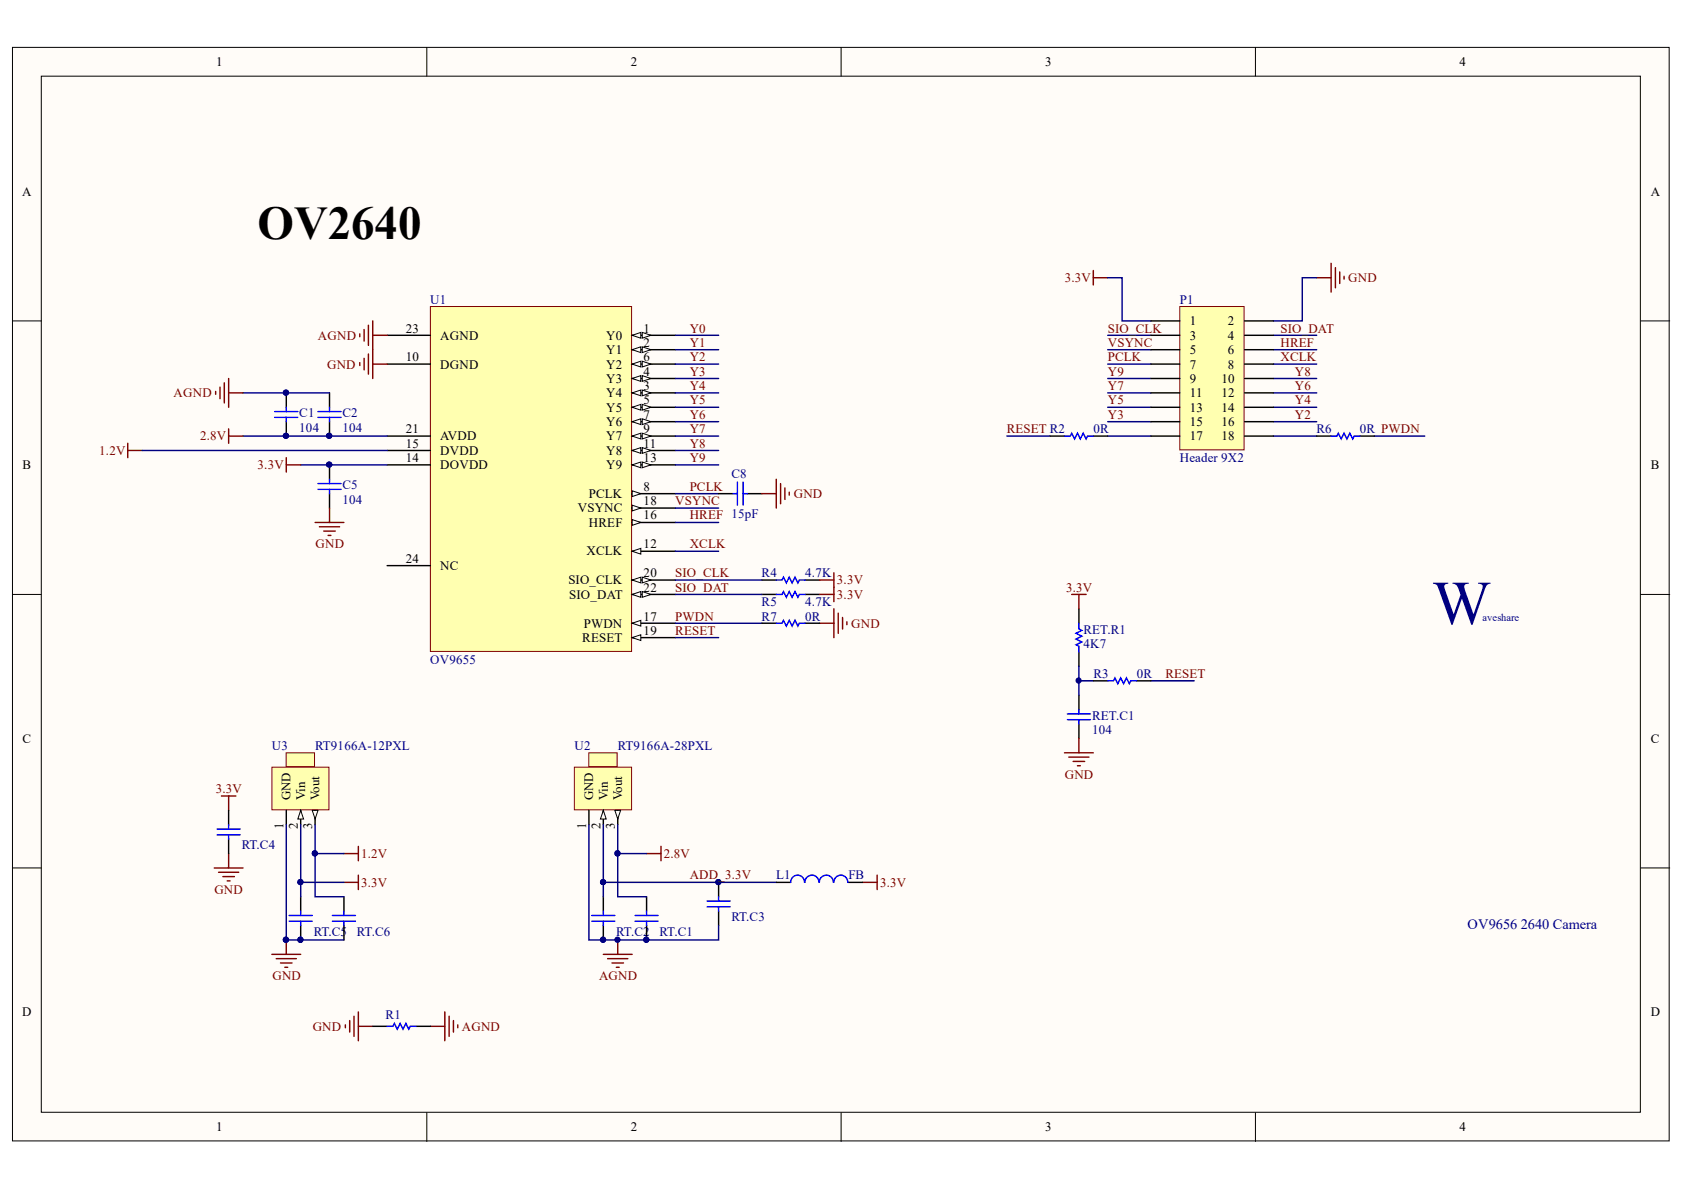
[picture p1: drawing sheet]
<svg xmlns="http://www.w3.org/2000/svg" width="297mm" height="210mm" viewBox="0 0 297 210" stroke-linecap="round" stroke-linejoin="round" font-family="sans-serif">
<defs><g id="words">
<text font-size="11" fill="#000080" x="252.6" y="110.1">W</text>
<text font-size="8.3" x="45.4" y="42.1">OV2640</text>
<text font-size="2.5" fill="#000080" x="258.9" y="163.8">OV9656 2640 Camera</text>
<g font-size="2.3">
<text x="38.2" y="11.7">1</text>
<text x="111.2" y="11.7">2</text>
<text x="184.3" y="11.7">3</text>
<text x="257.4" y="11.7">4</text>
<text x="3.9" y="34.5">A</text>
<text x="291.2" y="34.5">A</text>
<text x="71.6" y="58.7">23</text>
<text x="77.7" y="59.9">AGND</text>
<text x="106.9" y="59.9">Y0</text>
<text x="113.5" y="58.7">1</text>
<text x="209.9" y="57.4">1</text>
<text x="209.9" y="59.9">3</text>
<text x="216.6" y="57.4">2</text>
<text x="216.6" y="59.9">4</text>
<text x="71.6" y="63.7">10</text>
<text x="77.7" y="65">DGND</text>
<text x="106.9" y="62.5">Y1</text>
<text x="106.9" y="65">Y2</text>
<text x="113.5" y="61.2">2</text>
<text x="113.5" y="63.7">6</text>
<text x="209.9" y="62.5">5</text>
<text x="209.9" y="65">7</text>
<text x="216.6" y="62.5">6</text>
<text x="216.6" y="65">8</text>
<text x="106.9" y="70.1">Y4</text>
<text x="106.9" y="67.5">Y3</text>
<text x="113.5" y="68.8">3</text>
<text x="113.5" y="66.3">4</text>
<text x="113.5" y="71.3">5</text>
<text x="209.9" y="67.5">9</text>
<text x="209.9" y="70.1">11</text>
<text x="215.5" y="67.5">10</text>
<text x="215.5" y="70.1">12</text>
<text x="71.6" y="76.4">21</text>
<text x="77.7" y="77.7">AVDD</text>
<text x="106.9" y="72.6">Y5</text>
<text x="106.9" y="75.2">Y6</text>
<text x="106.9" y="77.7">Y7</text>
<text x="113.5" y="73.9">7</text>
<text x="113.5" y="76.4">9</text>
<text x="209.9" y="72.6">13</text>
<text x="209.9" y="75.2">15</text>
<text x="209.9" y="77.7">17</text>
<text x="215.5" y="72.6">14</text>
<text x="215.5" y="75.2">16</text>
<text x="215.5" y="77.7">18</text>
<text x="4" y="82.8">B</text>
<text x="71.6" y="79">15</text>
<text x="71.6" y="81.5">14</text>
<text x="77.7" y="82.8">DOVDD</text>
<text x="77.7" y="80.2">DVDD</text>
<text x="106.9" y="80.2">Y8</text>
<text x="106.9" y="82.8">Y9</text>
<text x="113.5" y="79">11</text>
<text x="113.5" y="81.5">13</text>
<text x="291.2" y="82.8">B</text>
<text x="103.9" y="87.8">PCLK</text>
<text x="113.5" y="89.1">18</text>
<text x="113.5" y="86.6">8</text>
<text x="101.9" y="90.4">VSYNC</text>
<text x="103.9" y="92.9">HREF</text>
<text x="113.5" y="91.6">16</text>
<text x="71.6" y="99.2">24</text>
<text x="77.7" y="100.5">NC</text>
<text x="103.5" y="98">XCLK</text>
<text x="113.5" y="101.8">20</text>
<text x="113.5" y="96.7">12</text>
<text x="100.3" y="103">SIO_CLK</text>
<text x="100.4" y="105.7">SIO_DAT</text>
<text x="113.5" y="104.4">22</text>
<text x="102.7" y="113.3">RESET</text>
<text x="103" y="110.7">PWDN</text>
<text x="113.5" y="112">19</text>
<text x="113.5" y="109.5">17</text>
<text x="4" y="131">C</text>
<text x="291.2" y="131">C</text>
<text x="51.3" y="141.2" transform="rotate(-90 51.3 141.2)">GND</text>
<text x="53.8" y="141.2" transform="rotate(-90 53.8 141.2)">Vin</text>
<text x="56.3" y="141.2" transform="rotate(-90 56.3 141.2)">Vout</text>
<text x="104.7" y="141.2" transform="rotate(-90 104.7 141.2)">GND</text>
<text x="107.2" y="141.2" transform="rotate(-90 107.2 141.2)">Vin</text>
<text x="109.7" y="141.2" transform="rotate(-90 109.7 141.2)">Vout</text>
<text x="50" y="146.2" transform="rotate(-90 50 146.2)">1</text>
<text x="52.5" y="146.2" transform="rotate(-90 52.5 146.2)">2</text>
<text x="55.1" y="146.2" transform="rotate(-90 55.1 146.2)">3</text>
<text x="103.4" y="146.2" transform="rotate(-90 103.4 146.2)">1</text>
<text x="105.9" y="146.2" transform="rotate(-90 105.9 146.2)">2</text>
<text x="108.5" y="146.2" transform="rotate(-90 108.5 146.2)">3</text>
<text x="3.9" y="179.3">D</text>
<text x="291.2" y="179.3">D</text>
<text x="38.2" y="199.6">1</text>
<text x="111.2" y="199.6">2</text>
<text x="184.3" y="199.6">3</text>
<text x="257.4" y="199.6">4</text>
</g>
<g font-size="2.3" fill="#000080">
<text x="75.9" y="53.6">U1</text>
<text x="208.1" y="53.6">P1</text>
<text x="52.8" y="73.6">C1</text>
<text x="52.8" y="76.2">104</text>
<text x="60.4" y="73.6">C2</text>
<text x="60.4" y="76.2">104</text>
<text x="192.9" y="76.4">0R</text>
<text x="232.2" y="76.4">R6</text>
<text x="239.8" y="76.4">0R PWDN</text>
<text x="208.1" y="81.5">Header 9X2</text>
<text x="60.4" y="86.3">C5</text>
<text x="60.4" y="88.8">104</text>
<text x="129" y="84.3">C8</text>
<text x="134.3" y="101.8">R4</text>
<text x="142" y="101.8">4.7K</text>
<text x="134.3" y="106.9">R5</text>
<text x="142" y="106.9">4.7K</text>
<text x="134.3" y="109.5">R7</text>
<text x="142" y="109.5">0R</text>
<text x="191.1" y="111.8">RET.R1</text>
<text x="75.9" y="117.1">OV9655</text>
<text x="191.1" y="114.3">4K7</text>
<text x="192.9" y="119.6">R3</text>
<text x="200.5" y="119.6">0R</text>
<text x="192.6" y="129.5">104</text>
<text x="192.6" y="127">RET.C1</text>
<text x="48" y="132.3">U3</text>
<text x="55.6" y="132.3">RT9166A-12PXL</text>
<text x="101.4" y="132.3">U2</text>
<text x="109" y="132.3">RT9166A-28PXL</text>
<text x="42.6" y="149.8">RT.C4</text>
<text x="136.9" y="155.1">L1</text>
<text x="149.7" y="155.1">FB</text>
<text x="55.3" y="165.1">RT.C5</text>
<text x="62.9" y="165.1">RT.C6</text>
<text x="108.7" y="165.1">RT.C2</text>
<text x="116.3" y="165.1">RT.C1</text>
<text x="129" y="162.5">RT.C3</text>
<text x="68" y="179.8">R1</text>
</g>
<g font-size="2.3" fill="#800000">
<text x="187.8" y="49.8">3.3V</text>
<text x="237.8" y="49.8">GND</text>
<text x="56.1" y="59.9">AGND</text>
<text x="121.7" y="58.7">Y0</text>
<text x="195.4" y="58.7">SIO_CLK</text>
<text x="225.9" y="58.7">SIO_DAT</text>
<text x="57.7" y="65">GND</text>
<text x="121.7" y="61.2">Y1</text>
<text x="121.7" y="63.7">Y2</text>
<text x="195.4" y="61.2">VSYNC</text>
<text x="195.4" y="63.7">PCLK</text>
<text x="225.9" y="61.2">HREF</text>
<text x="225.9" y="63.7">XCLK</text>
<text x="30.6" y="70.1">AGND</text>
<text x="121.7" y="66.3">Y3</text>
<text x="121.7" y="68.8">Y4</text>
<text x="121.7" y="71.3">Y5</text>
<text x="195.4" y="68.8">Y7</text>
<text x="195.4" y="71.3">Y5</text>
<text x="195.4" y="66.3">Y9</text>
<text x="228.4" y="68.8">Y6</text>
<text x="228.4" y="71.3">Y4</text>
<text x="228.4" y="66.3">Y8</text>
<text x="35.3" y="77.7">2.8V</text>
<text x="121.7" y="73.9">Y6</text>
<text x="121.7" y="76.4">Y7</text>
<text x="177.6" y="76.4">RESET R2</text>
<text x="195.4" y="73.9">Y3</text>
<text x="228.4" y="73.9">Y2</text>
<text x="17.5" y="80.2">1.2V</text>
<text x="45.4" y="82.8">3.3V</text>
<text x="121.7" y="79">Y8</text>
<text x="121.7" y="81.5">Y9</text>
<text x="119.1" y="89.1">VSYNC</text>
<text x="121.7" y="86.6">PCLK</text>
<text x="140" y="87.8">GND</text>
<text x="121.7" y="91.6">HREF 15pF</text>
<text x="55.7" y="96.7">GND</text>
<text x="119.1" y="101.8">SIO_CLK</text>
<text x="121.7" y="96.7">XCLK</text>
<text x="119.1" y="104.4">SIO_DAT</text>
<text x="147.6" y="105.7">3.3V</text>
<text x="147.6" y="103">3.3V</text>
<text x="188.1" y="104.4">3.3V</text>
<text x="119.1" y="112">RESET</text>
<text x="119.1" y="109.5">PWDN</text>
<text x="150.2" y="110.7">GND</text>
<text x="205.6" y="119.6">RESET</text>
<text x="187.8" y="137.4">GND</text>
<text x="38.1" y="139.9">3.3V</text>
<text x="63.7" y="151.3">1.2V</text>
<text x="117.1" y="151.3">2.8V</text>
<text x="121.7" y="155.1">ADD_3.3V</text>
<text x="37.8" y="157.6">GND</text>
<text x="63.7" y="156.4">3.3V</text>
<text x="155.2" y="156.4">3.3V</text>
<text x="48.1" y="172.9">GND</text>
<text x="105.7" y="172.9">AGND</text>
<text x="55.2" y="181.8">GND</text>
<text x="81.5" y="181.8">AGND</text>
</g>
<text font-size="1.9" fill="#000080" x="261.5" y="109.6">aveshare</text>
</g></defs>
<g fill="#fffcf8" stroke="#000" stroke-width=".18">
<path d="M2.2 8.4h292.2v192.8h-292.2z"/>
<path d="M7.3 13.4h282v182.8h-282z"/>
</g>
<path d="M75.3 8.4v5M148.4 8.4v5M221.4 8.4v5M2.2 56.6h5.1M289.4 56.6h5.1M2.2 104.9h5.1M289.4 104.9h5.1M2.2 153.1h5.1M289.4 153.1h5.1M75.3 196.3v5M148.4 196.3v5M221.4 196.3v5" fill="none" stroke="#000" stroke-width=".18"/>
<path d="M75.9 54.1h35.5v60.8h-35.5z" fill="#ffffb0" stroke="#800000" stroke-width=".18"/>
<path d="M111.5 59.1h7.6" fill="none" stroke="#000" stroke-width=".25"/>
<path d="M111.5 59.1l1.5-.5v1.1z" fill="#fffcf8"/>
<path d="M111.5 59.1l1.5-.5v1.1z" fill="none" stroke="#000" stroke-width=".18"/>
<path d="M113.3 58.6l1.5 .5-1.5 .6z" fill="#fffcf8"/>
<path d="M113.3 58.6l1.5 .5-1.5 .6z" fill="none" stroke="#000" stroke-width=".18"/>
<path d="M111.5 61.7h7.6" fill="none" stroke="#000" stroke-width=".25"/>
<path d="M111.5 61.7l1.5-.5v1z" fill="#fffcf8"/>
<path d="M111.5 61.7l1.5-.5v1z" fill="none" stroke="#000" stroke-width=".18"/>
<path d="M113.3 61.2l1.5 .5-1.5 .5z" fill="#fffcf8"/>
<path d="M113.3 61.2l1.5 .5-1.5 .5z" fill="none" stroke="#000" stroke-width=".18"/>
<path d="M111.5 69.3h7.6" fill="none" stroke="#000" stroke-width=".25"/>
<path d="M111.5 69.3l1.5-.5v1z" fill="#fffcf8"/>
<path d="M111.5 69.3l1.5-.5v1z" fill="none" stroke="#000" stroke-width=".18"/>
<path d="M113.3 68.8l1.5 .5-1.5 .5z" fill="#fffcf8"/>
<path d="M113.3 68.8l1.5 .5-1.5 .5z" fill="none" stroke="#000" stroke-width=".18"/>
<path d="M111.5 66.8h7.6" fill="none" stroke="#000" stroke-width=".25"/>
<path d="M111.5 66.8l1.5-.5v1z" fill="#fffcf8"/>
<path d="M111.5 66.8l1.5-.5v1z" fill="none" stroke="#000" stroke-width=".18"/>
<path d="M113.3 66.3l1.5 .5-1.5 .5z" fill="#fffcf8"/>
<path d="M113.3 66.3l1.5 .5-1.5 .5z" fill="none" stroke="#000" stroke-width=".18"/>
<path d="M111.5 71.8h7.6" fill="none" stroke="#000" stroke-width=".25"/>
<path d="M111.5 71.8l1.5-.5v1z" fill="#fffcf8"/>
<path d="M111.5 71.8l1.5-.5v1z" fill="none" stroke="#000" stroke-width=".18"/>
<path d="M113.3 71.3l1.5 .5-1.5 .5z" fill="#fffcf8"/>
<path d="M113.3 71.3l1.5 .5-1.5 .5z" fill="none" stroke="#000" stroke-width=".18"/>
<path d="M111.5 64.2h7.6" fill="none" stroke="#000" stroke-width=".25"/>
<path d="M111.5 64.2l1.5-.5v1z" fill="#fffcf8"/>
<path d="M111.5 64.2l1.5-.5v1z" fill="none" stroke="#000" stroke-width=".18"/>
<path d="M113.3 63.7l1.5 .5-1.5 .5z" fill="#fffcf8"/>
<path d="M113.3 63.7l1.5 .5-1.5 .5z" fill="none" stroke="#000" stroke-width=".18"/>
<path d="M111.5 74.4h7.6" fill="none" stroke="#000" stroke-width=".25"/>
<path d="M111.5 74.4l1.5-.5v1z" fill="#fffcf8"/>
<path d="M111.5 74.4l1.5-.5v1z" fill="none" stroke="#000" stroke-width=".18"/>
<path d="M113.3 73.9l1.5 .5-1.5 .5z" fill="#fffcf8"/>
<path d="M113.3 73.9l1.5 .5-1.5 .5z" fill="none" stroke="#000" stroke-width=".18"/>
<path d="M111.5 87.1h7.6" fill="none" stroke="#000" stroke-width=".25"/>
<path d="M111.5 86.6l1.5 .5-1.5 .5z" fill="#fffcf8"/>
<path d="M111.5 86.6l1.5 .5-1.5 .5z" fill="none" stroke="#000" stroke-width=".18"/>
<path d="M111.5 76.9h7.6" fill="none" stroke="#000" stroke-width=".25"/>
<path d="M111.5 76.9l1.5-.5v1z" fill="#fffcf8"/>
<path d="M111.5 76.9l1.5-.5v1z" fill="none" stroke="#000" stroke-width=".18"/>
<path d="M113.3 76.4l1.5 .5-1.5 .5z" fill="#fffcf8"/>
<path d="M113.3 76.4l1.5 .5-1.5 .5z" fill="none" stroke="#000" stroke-width=".18"/>
<path d="M68.3 64.2h7.6M111.5 79.5h7.6" fill="none" stroke="#000" stroke-width=".25"/>
<path d="M111.5 79.5l1.5-.5v1z" fill="#fffcf8"/>
<path d="M111.5 79.5l1.5-.5v1z" fill="none" stroke="#000" stroke-width=".18"/>
<path d="M113.3 79l1.5 .5-1.5 .5z" fill="#fffcf8"/>
<path d="M113.3 79l1.5 .5-1.5 .5z" fill="none" stroke="#000" stroke-width=".18"/>
<path d="M111.5 97.2h7.6" fill="none" stroke="#000" stroke-width=".25"/>
<path d="M111.5 97.2l1.5-.5v1z" fill="#fffcf8"/>
<path d="M111.5 97.2l1.5-.5v1z" fill="none" stroke="#000" stroke-width=".18"/>
<path d="M111.5 82h7.6" fill="none" stroke="#000" stroke-width=".25"/>
<path d="M111.5 82l1.5-.5v1z" fill="#fffcf8"/>
<path d="M111.5 82l1.5-.5v1z" fill="none" stroke="#000" stroke-width=".18"/>
<path d="M113.3 81.5l1.5 .5-1.5 .5z" fill="#fffcf8"/>
<path d="M113.3 81.5l1.5 .5-1.5 .5z" fill="none" stroke="#000" stroke-width=".18"/>
<path d="M68.3 79.5h7.6M68.3 82h7.6M111.5 92.2h7.6" fill="none" stroke="#000" stroke-width=".25"/>
<path d="M111.5 91.6l1.5 .6-1.5 .5z" fill="#fffcf8"/>
<path d="M111.5 91.6l1.5 .6-1.5 .5z" fill="none" stroke="#000" stroke-width=".18"/>
<path d="M111.5 109.9h7.6" fill="none" stroke="#000" stroke-width=".25"/>
<path d="M111.5 109.9l1.5-.5v1z" fill="#fffcf8"/>
<path d="M111.5 109.9l1.5-.5v1z" fill="none" stroke="#000" stroke-width=".18"/>
<path d="M111.5 89.6h7.6" fill="none" stroke="#000" stroke-width=".25"/>
<path d="M111.5 89.1l1.5 .5-1.5 .5z" fill="#fffcf8"/>
<path d="M111.5 89.1l1.5 .5-1.5 .5z" fill="none" stroke="#000" stroke-width=".18"/>
<path d="M111.5 112.5h7.6" fill="none" stroke="#000" stroke-width=".25"/>
<path d="M111.5 112.5l1.5-.5v1z" fill="#fffcf8"/>
<path d="M111.5 112.5l1.5-.5v1z" fill="none" stroke="#000" stroke-width=".18"/>
<path d="M111.5 102.3h7.6" fill="none" stroke="#000" stroke-width=".25"/>
<path d="M111.5 102.3l1.5-.5v1z" fill="#fffcf8"/>
<path d="M111.5 102.3l1.5-.5v1z" fill="none" stroke="#000" stroke-width=".18"/>
<path d="M113.3 101.8l1.5 .5-1.5 .5z" fill="#fffcf8"/>
<path d="M113.3 101.8l1.5 .5-1.5 .5z" fill="none" stroke="#000" stroke-width=".18"/>
<path d="M68.3 76.9h7.6M111.5 104.9h7.6" fill="none" stroke="#000" stroke-width=".25"/>
<path d="M111.5 104.9l1.5-.6v1.1z" fill="#fffcf8"/>
<path d="M111.5 104.9l1.5-.6v1.1z" fill="none" stroke="#000" stroke-width=".18"/>
<path d="M113.3 104.3l1.5 .6-1.5 .5z" fill="#fffcf8"/>
<path d="M113.3 104.3l1.5 .6-1.5 .5z" fill="none" stroke="#000" stroke-width=".18"/>
<g fill="none" stroke="#000" stroke-width=".25">
<path d="M68.3 59.1h7.6M50.5 69.3v2.5M50.5 74.4v2.5M58.1 69.3v2.5M58.1 74.4v2.5M58.1 82v2.5M58.1 87.1v2.5M68.3 99.8h7.6M134.4 102.3h2.5M134.4 104.9h2.5M142 102.3h2.6M142 104.9h2.6"/>
<path d="M190.3 107.4v2.5M190.3 115v2.5M190.3 122.6v2.6M190.3 127.7v2.5M106.4 158.2v2.5M114 158.2v2.5M126.8 155.6v2.6M106.4 163.3v2.5M114 163.3v2.5M126.8 160.7v2.6"/>
</g>
<g fill="none" stroke="#000080" stroke-width=".25">
<path d="M119.1 59.1h7.7M195.4 49h2.5v7.6h5.1M195.4 59.1h7.6M224.6 59.1h7.6M232.2 49h-2.5v7.6h-5.1M25.1 79.5h43.2M42.9 69.3h15.2M42.9 76.9h25.4M119.1 61.7h7.7M119.1 64.2h7.7M119.1 66.8h7.7M119.1 69.3h7.7"/>
<path d="M119.1 71.8h7.7M119.1 74.4h7.7M119.1 76.9h7.7M119.1 79.5h7.7M177.6 76.9h7.6M195.4 61.7h7.6M195.4 64.2h7.6M195.4 66.8h7.6M195.4 69.3h7.6M195.4 71.8h7.6M195.4 74.4h7.6M195.4 76.9h7.6"/>
<path d="M224.6 61.7h7.6M224.6 64.2h7.6M224.6 66.8h7.6M224.6 69.3h7.6M224.6 71.8h7.6M224.6 74.4h7.6M224.6 76.9h7.6M242.4 76.9h8.9M53 82h15.3M119.1 82h7.7M119.1 87.1h7.7M119.1 89.6h7.7"/>
<path d="M119.1 92.2h7.7M119.1 97.2h7.7M119.1 112.5h7.7M119.1 102.3h15.3M119.1 104.9h15.3M119.1 109.9h15.3M190.3 117.5v5.1M190.3 120.1h2.5M203 120.1h7.6"/>
</g>
<g fill="none" stroke="#800000" stroke-width=".25">
<path d="M192.8 49h2.6M192.8 47.7v2.6M232.2 49h2.6M234.8 46.4v5.1M235.6 47.2v3.6M236.3 48v2M237.1 48.7v.5M22.5 78.2v2.5M22.5 79.5h2.6M40.3 75.6v2.6M40.3 76.9h2.6M63.5 64v.5"/>
<path d="M64.2 63.2v2M65 62.4v3.6M65.7 61.7v5.1M65.7 64.2h2.6M50.5 80.7v2.6M50.5 82h2.5M55.6 92.2h5.1M56.3 92.9h3.6M57.1 93.7h2M57.9 94.4h.5M58.1 89.6v2.6M144.6 104.9h2.5"/>
<path d="M144.6 102.3h2.5M144.6 109.9h2.5M147.1 101v5.1M147.1 107.4v5.1M147.9 108.2v3.5M148.6 108.9v2M149.4 109.7v.5M189 104.9h2.6M190.3 104.9v2.5M187.8 132.8h5M188.5 133.5h3.6M189.3 134.3h2"/>
<path d="M190.1 135.1h.5M190.3 130.2v2.6M60.7 150.6h2.5M63.2 149.3v2.5M114 150.6h2.6M116.6 149.3v2.5M152.2 155.6h2.5M154.7 154.4v2.5"/>
</g>
<g fill="none" stroke="#00f" stroke-width=".25">
<path d="M48.5 72.6h4M48.5 73.6h4M50.5 71.8v.8M50.5 73.6v.8M56.1 72.6h4.1M56.1 73.6h4.1M58.1 71.8v.8M58.1 73.6v.8M56.1 85.3h4.1M56.1 86.3h4.1M58.1 84.5v.8M58.1 86.3v.8"/>
<path d="M136.9 102.3h1l.3-.5 .5 1 .5-1 .5 1 .5-1 .5 1 .3-.5h1M136.9 104.9h1l.3-.6 .5 1.1 .5-1.1 .5 1.1 .5-1.1 .5 1.1 .3-.5h1M190.3 109.9v1l.5 .3-1 .5 1 .5-1 .5 1 .5-1 .5 .5 .3v1M188.3 125.9h4M188.3 126.9h4M190.3 125.2v.7M190.3 126.9v.8M124.7 160h4.1M124.7 158.9h4.1M126.8 158.2v.7M126.8 160v.7M104.4 162.5h4.1"/>
<path d="M104.4 161.5h4.1M106.4 160.7v.8M106.4 162.5v.8M112 162.5h4.1M112 161.5h4.1M114 160.7v.8M114 162.5v.8"/>
</g>
<g fill="#000080" stroke="#000080" stroke-width=".18">
<circle cx="190.3" cy="120" r=".46"/>
<circle cx="58.1" cy="76.9" r=".46"/>
<circle cx="50.4" cy="76.9" r=".46"/>
<circle cx="50.4" cy="69.3" r=".46"/>
<circle cx="58.1" cy="81.9" r=".46"/>
<circle cx="106.4" cy="165.8" r=".46"/>
<circle cx="114" cy="165.8" r=".46"/>
<circle cx="126.7" cy="155.6" r=".46"/>
</g>
<path d="M101.3 135.3h10.1v7.5h-10.1z" fill="#ffffb0" stroke="#800000" stroke-width=".18"/>
<path d="M103.9 142.9v2.6M109 142.9v2.6" fill="none" stroke="#000" stroke-width=".25"/>
<path d="M108.5 142.9h1l-.5 1.6z" fill="#fffcf8"/>
<path d="M108.5 142.9h1l-.5 1.6z" fill="none" stroke="#000" stroke-width=".18"/>
<path d="M106.4 142.9v2.6" fill="none" stroke="#000" stroke-width=".25"/>
<path d="M106.4 142.9l.5 1.6h-1z" fill="#fffcf8"/>
<path d="M106.4 142.9l.5 1.6h-1z" fill="none" stroke="#000" stroke-width=".18"/>
<path d="M103.9 132.8h5v2.4h-5z" fill="#ffffb0" stroke="#800000" stroke-width=".18"/>
<path d="M106.4 145.5v10.1h30.5M106.4 155.6v2.6M109 145.5v5.1h5M109 150.6v7.6h5" fill="none" stroke="#000080" stroke-width=".25"/>
<g fill="#000080" stroke="#000080" stroke-width=".18">
<circle cx="108.9" cy="150.5" r=".46"/>
<circle cx="106.4" cy="155.6" r=".46"/>
<circle cx="53" cy="165.8" r=".46"/>
<circle cx="50.4" cy="165.8" r=".47"/>
</g>
<path d="M40.3 142.9v2.6M40.3 148v2.6M53 158.2v2.5M60.7 158.2v2.5M53 163.3v2.5M60.7 163.3v2.5" fill="none" stroke="#000" stroke-width=".25"/>
<path d="M38.3 147.3h4.1M38.3 146.2h4.1M40.3 145.5v.7M40.3 147.3v.7M51 162.5h4.1M51 161.5h4.1M53 160.7v.8M53 162.5v.8M58.6 162.5h4.1M58.6 161.5h4.1M60.7 160.7v.8M60.7 162.5v.8" fill="none" stroke="#00f" stroke-width=".25"/>
<g fill="none" stroke="#800000" stroke-width=".25">
<path d="M37.8 153.1h5.1M38.5 153.9h3.6M39.1 140.4h2.5M39.3 154.6h2M40.1 155.4h.5M40.3 140.4v2.5M40.3 150.6v2.5M60.7 155.6h2.5M63.2 154.4v2.5M48 168.3h5M48.7 169.1h3.6M49.5 169.9h2"/>
<path d="M50.2 170.6h.6M50.5 165.8v2.5"/>
</g>
<path d="M48 135.3h10v7.5h-10z" fill="#ffffb0" stroke="#800000" stroke-width=".18"/>
<path d="M50.5 142.9v2.6M55.6 142.9v2.6" fill="none" stroke="#000" stroke-width=".25"/>
<path d="M55.1 142.9h1l-.5 1.6z" fill="#fffcf8"/>
<path d="M55.1 142.9h1l-.5 1.6z" fill="none" stroke="#000" stroke-width=".18"/>
<path d="M53 142.9v2.6" fill="none" stroke="#000" stroke-width=".25"/>
<path d="M53 142.9l.5 1.6h-1z" fill="#fffcf8"/>
<path d="M53 142.9l.5 1.6h-1z" fill="none" stroke="#000" stroke-width=".18"/>
<path d="M50.5 132.8h5v2.4h-5z" fill="#ffffb0" stroke="#800000" stroke-width=".18"/>
<path d="M50.5 145.5v20.3h10.2M53 145.5v10.1h7.7M53 155.6v2.6M55.6 145.5v5.1h5.1M55.6 150.6v7.6h5.1M103.9 145.5v20.3h22.9v-2.5" fill="none" stroke="#000080" stroke-width=".25"/>
<g fill="#000080" stroke="#000080" stroke-width=".18">
<circle cx="55.5" cy="150.5" r=".46"/>
<circle cx="53" cy="155.6" r=".46"/>
<circle cx="50.4" cy="165.8" r=".47"/>
<circle cx="108.9" cy="165.8" r=".46"/>
</g>
<path d="M126.8 87.1h2.5M131.8 87.1h2.6M136.9 155.6h2.6M149.6 155.6h2.6M65.7 181h2.6M73.4 181h2.5" fill="none" stroke="#000" stroke-width=".25"/>
<path d="M129.3 87.1h.8M130.1 85v4.1M131.1 85v4.1M131.1 87.1h.7M141.9 155.6a1.22 1.22 0 0 0-1.2-1.2 1.22 1.22 0 0 0-1.2 1.2M144.4 155.6a1.23 1.23 0 0 0-1.2-1.2 1.23 1.23 0 0 0-1.2 1.2M147 155.6a1.23 1.23 0 0 0-1.2-1.2 1.23 1.23 0 0 0-1.3 1.2M149.5 155.6a1.22 1.22 0 0 0-1.2-1.2 1.22 1.22 0 0 0-1.2 1.2M68.3 181h1l.3-.5 .5 1 .5-1 .5 1 .5-1 .5 1 .3-.5h1" fill="none" stroke="#00f" stroke-width=".25"/>
<g fill="none" stroke="#800000" stroke-width=".25">
<path d="M63.5 58.9v.5M64.2 58.1v2.1M65 57.4v3.5M65.7 56.6v5.1M65.7 59.1h2.6M38 69v.6M38.8 68.3v2M39.6 67.5v3.6M40.3 66.8v5M40.3 69.3h2.6M134.4 87.1h2.5M136.9 84.5v5.1"/>
<path d="M137.7 85.3v3.6M138.4 86.1v2M139.2 86.8v.5M62.4 179.3v3.5M63.2 178.5v5.1M78.5 178.5v5.1M79.2 179.3v3.5M106.4 168.3h5.1M107.2 169.1h3.5M107.9 169.9h2.1M108.7 170.6h.5M109 165.8v2.5"/>
<path d="M60.9 180.8v.5M61.7 180v2M63.2 181h2.5M75.9 181h2.6M80 180v2M80.7 180.8v.5"/>
</g>
<path d="M208.1 54.1h11.3v25.3h-11.3z" fill="#ffffb0" stroke="#800000" stroke-width=".18"/>
<g fill="none" stroke="#000" stroke-width=".25">
<path d="M203 56.6h5.1M203 59.1h5.1M219.5 56.6h5.1M219.5 59.1h5.1M185.2 76.9h2.6M192.8 76.9h2.6M203 61.7h5.1M203 64.2h5.1M203 66.8h5.1M203 69.3h5.1M203 71.8h5.1M203 74.4h5.1"/>
<path d="M203 76.9h5.1M219.5 61.7h5.1M219.5 64.2h5.1M219.5 66.8h5.1M219.5 69.3h5.1M219.5 71.8h5.1M219.5 74.4h5.1M219.5 76.9h5.1M232.2 76.9h2.6M239.9 76.9h2.5M134.4 109.9h2.5M142 109.9h2.6"/>
<path d="M192.8 120.1h2.6M200.5 120.1h2.5"/>
</g>
<path d="M187.8 76.9h1l.2-.5 .5 1 .6-1 .5 1 .5-1 .5 1 .2-.5h1M234.8 76.9h1l.3-.5 .5 1 .5-1 .5 1 .5-1 .5 1 .3-.5h1M136.9 109.9h1l.3-.5 .5 1 .5-1 .5 1 .5-1 .5 1 .3-.5h1M195.4 120.1h1l.3-.5 .5 1 .5-1 .5 1 .5-1 .5 1 .3-.5h1" fill="none" stroke="#00f" stroke-width=".25"/>
<use href="#words"/>
</svg>
